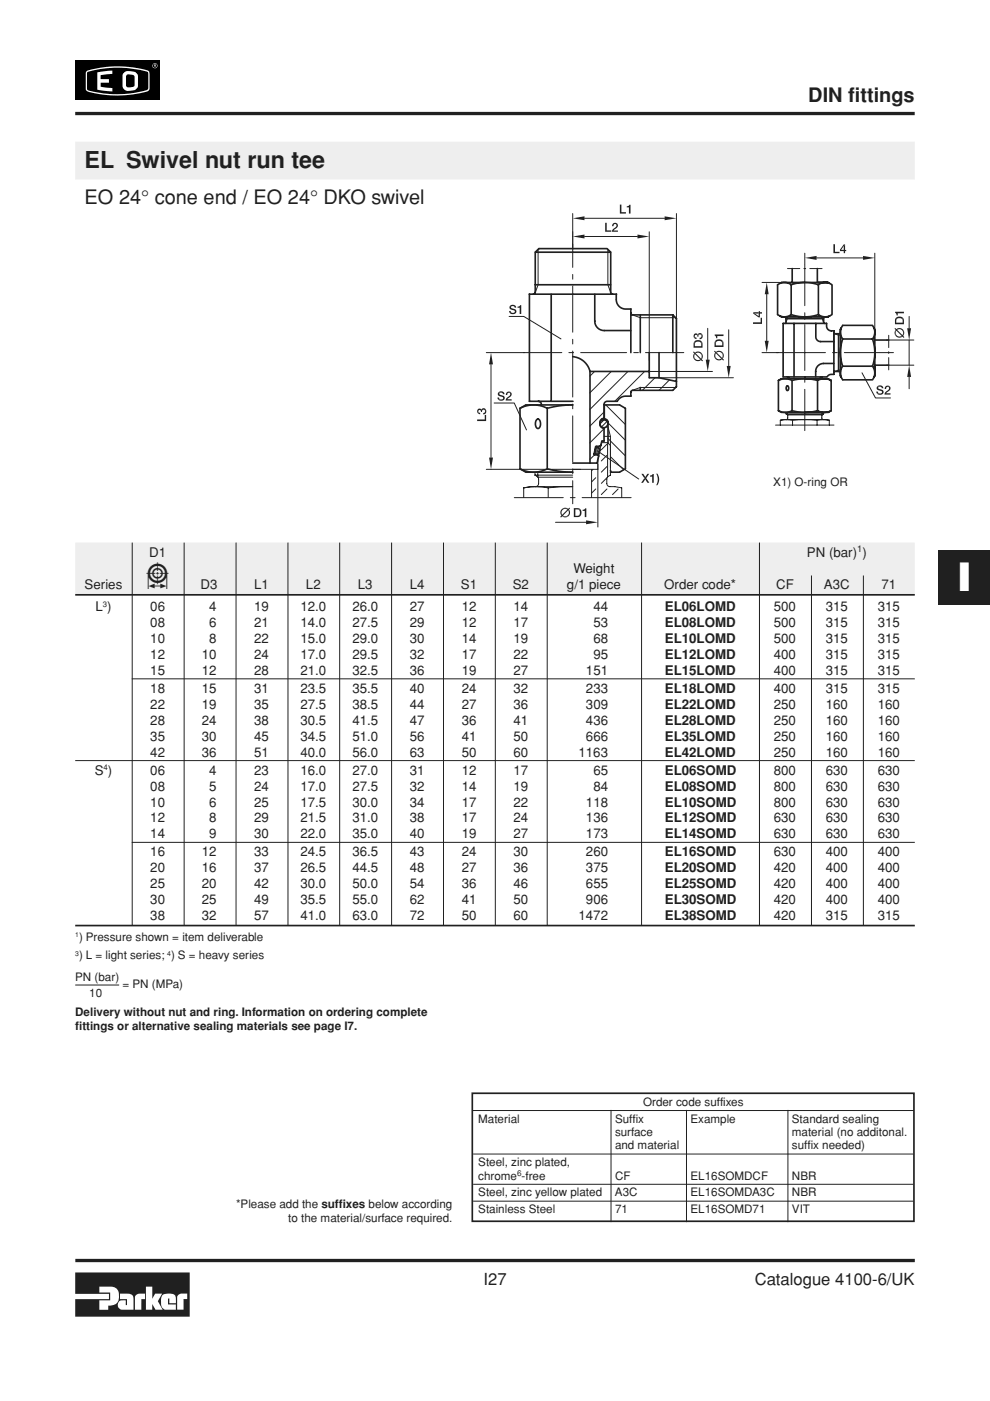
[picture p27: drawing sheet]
<svg xmlns="http://www.w3.org/2000/svg" width="210mm" height="297mm" viewBox="0 0 210 297" stroke-linecap="round" stroke-linejoin="round" font-family="sans-serif">
<defs><g id="words">
<text font-size="8.5" fill="#fff" x="203.1" y="125.2">I</text>
<text font-size="7.1" fill="#231f20" x="31" y="124.8">5</text>
<text font-size="4.9" fill="#231f20" x="17.9" y="35.6">EL Swivel nut run tee</text>
<g font-size="4.2" fill="#231f20">
<text x="171.4" y="21.6">DIN fittings</text>
<text x="17.9" y="43.3">EO 24° cone end / EO 24° DKO swivel</text>
</g>
<g font-size="3.5" fill="#231f20">
<text x="102.5" y="272.4">I27</text>
<text x="160" y="272.4">Catalogue 4100-6/UK</text>
</g>
<g font-size="2.8" fill="#231f20">
<text x="31.6" y="118">D1</text>
<text x="171.1" y="118">PN (bar) )</text>
<text x="17.9" y="124.8">Series</text>
<text x="42.5" y="124.8">D3</text>
<text x="53.9" y="124.8">L1</text>
<text x="64.9" y="124.8">L2</text>
<text x="75.9" y="124.8">L3</text>
<text x="86.9" y="124.8">L4</text>
<text x="97.7" y="124.8">S1</text>
<text x="108.7" y="124.8">S2</text>
<text x="120.2" y="124.8">g/1 piece</text>
<text x="121.6" y="121.4">Weight</text>
<text x="140.8" y="124.8">Order code*</text>
<text x="164.6" y="124.8">CF</text>
<text x="174.7" y="124.8">A3C</text>
<text x="186.9" y="124.8">71</text>
<text x="20.2" y="129.6">L )</text>
<text x="31.9" y="129.6">06</text>
<text x="44.4" y="129.6">4</text>
<text x="53.9" y="129.6">19</text>
<text x="63.7" y="129.6">12.0</text>
<text x="74.7" y="129.6">26.0</text>
<text x="86.9" y="129.6">27</text>
<text x="97.9" y="129.6">12</text>
<text x="108.9" y="129.6">14</text>
<text x="125.8" y="129.6">44</text>
<text x="141" y="129.6">EL06LOMD</text>
<text x="164.1" y="129.6">500</text>
<text x="175.1" y="129.6">315</text>
<text x="186.1" y="129.6">315</text>
<text x="31.9" y="136.3">10</text>
<text x="31.9" y="132.9">08</text>
<text x="44.4" y="136.3">8</text>
<text x="44.4" y="132.9">6</text>
<text x="53.9" y="136.3">22</text>
<text x="53.9" y="132.9">21</text>
<text x="63.7" y="136.3">15.0</text>
<text x="63.7" y="132.9">14.0</text>
<text x="74.7" y="136.3">29.0</text>
<text x="74.7" y="132.9">27.5</text>
<text x="86.9" y="136.3">30</text>
<text x="86.9" y="132.9">29</text>
<text x="97.9" y="136.3">14</text>
<text x="97.9" y="132.9">12</text>
<text x="108.9" y="136.3">19</text>
<text x="108.9" y="132.9">17</text>
<text x="125.8" y="136.3">68</text>
<text x="125.8" y="132.9">53</text>
<text x="141" y="136.3">EL10LOMD</text>
<text x="141" y="132.9">EL08LOMD</text>
<text x="164.1" y="136.3">500</text>
<text x="164.1" y="132.9">500</text>
<text x="175.1" y="136.3">315</text>
<text x="175.1" y="132.9">315</text>
<text x="186.1" y="132.9">315</text>
<text x="186.1" y="136.3">315</text>
<text x="31.9" y="139.7">12</text>
<text x="31.9" y="143.1">15</text>
<text x="42.8" y="139.7">10</text>
<text x="42.8" y="143.1">12</text>
<text x="53.9" y="139.7">24</text>
<text x="53.9" y="143.1">28</text>
<text x="63.7" y="139.7">17.0</text>
<text x="63.7" y="143.1">21.0</text>
<text x="74.7" y="139.7">29.5</text>
<text x="74.7" y="143.1">32.5</text>
<text x="86.9" y="139.7">32</text>
<text x="86.9" y="143.1">36</text>
<text x="97.9" y="139.7">17</text>
<text x="97.9" y="143.1">19</text>
<text x="108.9" y="139.7">22</text>
<text x="108.9" y="143.1">27</text>
<text x="124.2" y="143.1">151</text>
<text x="125.8" y="139.7">95</text>
<text x="141" y="139.7">EL12LOMD</text>
<text x="141" y="143.1">EL15LOMD</text>
<text x="164.1" y="139.7">400</text>
<text x="164.1" y="143.1">400</text>
<text x="175.1" y="139.7">315</text>
<text x="175.1" y="143.1">315</text>
<text x="186.1" y="139.7">315</text>
<text x="186.1" y="143.1">315</text>
<text x="31.9" y="146.9">18</text>
<text x="42.8" y="146.9">15</text>
<text x="53.9" y="146.9">31</text>
<text x="63.7" y="146.9">23.5</text>
<text x="74.7" y="146.9">35.5</text>
<text x="86.9" y="146.9">40</text>
<text x="97.9" y="146.9">24</text>
<text x="108.9" y="146.9">32</text>
<text x="124.2" y="146.9">233</text>
<text x="141" y="146.9">EL18LOMD</text>
<text x="164.1" y="146.9">400</text>
<text x="175.1" y="146.9">315</text>
<text x="186.1" y="146.9">315</text>
<text x="31.9" y="153.7">28</text>
<text x="31.9" y="150.3">22</text>
<text x="42.8" y="153.7">24</text>
<text x="42.8" y="150.3">19</text>
<text x="53.9" y="153.7">38</text>
<text x="53.9" y="150.3">35</text>
<text x="63.7" y="153.7">30.5</text>
<text x="63.7" y="150.3">27.5</text>
<text x="74.7" y="153.7">41.5</text>
<text x="74.7" y="150.3">38.5</text>
<text x="86.9" y="153.7">47</text>
<text x="86.9" y="150.3">44</text>
<text x="97.9" y="150.3">27</text>
<text x="97.9" y="153.7">36</text>
<text x="108.9" y="150.3">36</text>
<text x="108.9" y="153.7">41</text>
<text x="124.2" y="153.7">436</text>
<text x="124.2" y="150.3">309</text>
<text x="141" y="153.7">EL28LOMD</text>
<text x="141" y="150.3">EL22LOMD</text>
<text x="164.1" y="150.3">250</text>
<text x="164.1" y="153.7">250</text>
<text x="175.1" y="150.3">160</text>
<text x="175.1" y="153.7">160</text>
<text x="186.1" y="150.3">160</text>
<text x="186.1" y="153.7">160</text>
<text x="31.9" y="157">35</text>
<text x="31.9" y="160.4">42</text>
<text x="42.8" y="157">30</text>
<text x="42.8" y="160.4">36</text>
<text x="53.9" y="157">45</text>
<text x="53.9" y="160.4">51</text>
<text x="63.7" y="157">34.5</text>
<text x="63.7" y="160.4">40.0</text>
<text x="74.7" y="157">51.0</text>
<text x="74.7" y="160.4">56.0</text>
<text x="86.9" y="157">56</text>
<text x="86.9" y="160.4">63</text>
<text x="97.9" y="157">41</text>
<text x="97.9" y="160.4">50</text>
<text x="108.9" y="157">50</text>
<text x="108.9" y="160.4">60</text>
<text x="122.7" y="160.4">1163</text>
<text x="124.2" y="157">666</text>
<text x="141" y="157">EL35LOMD</text>
<text x="141" y="160.4">EL42LOMD</text>
<text x="164.1" y="157">250</text>
<text x="164.1" y="160.4">250</text>
<text x="175.1" y="157">160</text>
<text x="175.1" y="160.4">160</text>
<text x="186.1" y="157">160</text>
<text x="186.1" y="160.4">160</text>
<text x="20.1" y="164.2">S )</text>
<text x="31.9" y="167.6">08</text>
<text x="31.9" y="164.2">06</text>
<text x="44.4" y="167.6">5</text>
<text x="44.4" y="164.2">4</text>
<text x="53.9" y="167.6">24</text>
<text x="53.9" y="164.2">23</text>
<text x="63.7" y="167.6">17.0</text>
<text x="63.7" y="164.2">16.0</text>
<text x="74.7" y="167.6">27.5</text>
<text x="74.7" y="164.2">27.0</text>
<text x="86.9" y="167.6">32</text>
<text x="86.9" y="164.2">31</text>
<text x="97.9" y="167.6">14</text>
<text x="97.9" y="164.2">12</text>
<text x="108.9" y="164.2">17</text>
<text x="108.9" y="167.6">19</text>
<text x="125.8" y="164.2">65</text>
<text x="125.8" y="167.6">84</text>
<text x="141" y="167.6">EL08SOMD</text>
<text x="141" y="164.2">EL06SOMD</text>
<text x="164.1" y="164.2">800</text>
<text x="164.1" y="167.6">800</text>
<text x="175.1" y="164.2">630</text>
<text x="175.1" y="167.6">630</text>
<text x="186.1" y="164.2">630</text>
<text x="186.1" y="167.6">630</text>
<text x="31.9" y="171">10</text>
<text x="44.4" y="171">6</text>
<text x="53.9" y="171">25</text>
<text x="63.7" y="171">17.5</text>
<text x="74.7" y="171">30.0</text>
<text x="86.9" y="171">34</text>
<text x="97.9" y="171">17</text>
<text x="108.9" y="171">22</text>
<text x="124.2" y="171">118</text>
<text x="141" y="171">EL10SOMD</text>
<text x="164.1" y="171">800</text>
<text x="175.1" y="171">630</text>
<text x="186.1" y="171">630</text>
<text x="31.9" y="174.4">12</text>
<text x="31.9" y="177.8">14</text>
<text x="44.4" y="174.4">8</text>
<text x="44.4" y="177.8">9</text>
<text x="53.9" y="174.4">29</text>
<text x="53.9" y="177.8">30</text>
<text x="63.7" y="174.4">21.5</text>
<text x="63.7" y="177.8">22.0</text>
<text x="74.7" y="174.4">31.0</text>
<text x="74.7" y="177.8">35.0</text>
<text x="86.9" y="174.4">38</text>
<text x="86.9" y="177.8">40</text>
<text x="97.9" y="174.4">17</text>
<text x="97.9" y="177.8">19</text>
<text x="108.9" y="174.4">24</text>
<text x="108.9" y="177.8">27</text>
<text x="124.2" y="174.4">136</text>
<text x="124.2" y="177.8">173</text>
<text x="141" y="174.4">EL12SOMD</text>
<text x="141" y="177.8">EL14SOMD</text>
<text x="164.1" y="174.4">630</text>
<text x="164.1" y="177.8">630</text>
<text x="175.1" y="174.4">630</text>
<text x="175.1" y="177.8">630</text>
<text x="186.1" y="174.4">630</text>
<text x="186.1" y="177.8">630</text>
<text x="31.9" y="185">20</text>
<text x="31.9" y="181.6">16</text>
<text x="42.8" y="185">16</text>
<text x="42.8" y="181.6">12</text>
<text x="53.9" y="185">37</text>
<text x="53.9" y="181.6">33</text>
<text x="63.7" y="185">26.5</text>
<text x="63.7" y="181.6">24.5</text>
<text x="74.7" y="185">44.5</text>
<text x="74.7" y="181.6">36.5</text>
<text x="86.9" y="185">48</text>
<text x="86.9" y="181.6">43</text>
<text x="97.9" y="185">27</text>
<text x="97.9" y="181.6">24</text>
<text x="108.9" y="185">36</text>
<text x="108.9" y="181.6">30</text>
<text x="124.2" y="181.6">260</text>
<text x="124.2" y="185">375</text>
<text x="141" y="181.6">EL16SOMD</text>
<text x="141" y="185">EL20SOMD</text>
<text x="164.1" y="185">420</text>
<text x="164.1" y="181.6">630</text>
<text x="175.1" y="185">400</text>
<text x="175.1" y="181.6">400</text>
<text x="186.1" y="185">400</text>
<text x="186.1" y="181.6">400</text>
<text x="31.9" y="191.7">30</text>
<text x="31.9" y="188.4">25</text>
<text x="42.8" y="191.7">25</text>
<text x="42.8" y="188.4">20</text>
<text x="53.9" y="191.7">49</text>
<text x="53.9" y="188.4">42</text>
<text x="63.7" y="191.7">35.5</text>
<text x="63.7" y="188.4">30.0</text>
<text x="74.7" y="191.7">55.0</text>
<text x="74.7" y="188.4">50.0</text>
<text x="86.9" y="191.7">62</text>
<text x="86.9" y="188.4">54</text>
<text x="97.9" y="191.7">41</text>
<text x="97.9" y="188.4">36</text>
<text x="108.9" y="191.7">50</text>
<text x="108.9" y="188.4">46</text>
<text x="124.2" y="188.4">655</text>
<text x="124.2" y="191.7">906</text>
<text x="141" y="188.4">EL25SOMD</text>
<text x="141" y="191.7">EL30SOMD</text>
<text x="164.1" y="191.7">420</text>
<text x="164.1" y="188.4">420</text>
<text x="175.1" y="191.7">400</text>
<text x="175.1" y="188.4">400</text>
<text x="186.1" y="191.7">400</text>
<text x="186.1" y="188.4">400</text>
<text x="31.9" y="195.1">38</text>
<text x="42.8" y="195.1">32</text>
<text x="53.9" y="195.1">57</text>
<text x="63.7" y="195.1">41.0</text>
<text x="74.7" y="195.1">63.0</text>
<text x="86.9" y="195.1">72</text>
<text x="97.9" y="195.1">50</text>
<text x="108.9" y="195.1">60</text>
<text x="122.7" y="195.1">1472</text>
<text x="141" y="195.1">EL38SOMD</text>
<text x="164.1" y="195.1">420</text>
<text x="175.1" y="195.1">315</text>
<text x="186.1" y="195.1">315</text>
</g>
<g font-size="2.5" fill="#231f20">
<text x="163.9" y="103">X1) O-ring OR</text>
<text x="16.8" y="199.4">) Pressure shown = item deliverable</text>
<text x="16.8" y="203.4">) L = light series; ) S = heavy series</text>
<text x="15.9" y="207.9">PN (bar)</text>
<text x="26" y="209.4">= PN (MPa)</text>
<text x="15.9" y="215.4">Delivery without nut and ring. Information on ordering complete</text>
<text x="18.9" y="211.4">10</text>
<text x="15.9" y="218.4">fittings or alternative sealing materials see page I7.</text>
<text x="101.4" y="238">Material</text>
<text x="130.4" y="238">Suffix</text>
<text x="136.3" y="234.5">Order code suffixes</text>
<text x="146.4" y="238">Example</text>
<text x="167.9" y="238">Standard sealing</text>
<text x="130.4" y="243.7">and material</text>
<text x="130.4" y="240.8">surface</text>
<text x="167.9" y="240.8">material (no additonal.</text>
<text x="167.9" y="243.7">suffix needed)</text>
<text x="101.4" y="247.3">Steel, zinc plated,</text>
<text x="101.4" y="250.1">chrome -free</text>
<text x="130.4" y="250.1">CF</text>
<text x="146.4" y="250.1">EL16SOMDCF</text>
<text x="167.9" y="250.1">NBR</text>
<text x="50" y="256.1">*Please add the suffixes below according</text>
<text x="101.4" y="253.7">Steel, zinc yellow plated</text>
<text x="101.4" y="257.3">Stainless Steel</text>
<text x="130.4" y="253.7">A3C</text>
<text x="130.4" y="257.3">71</text>
<text x="146.4" y="257.3">EL16SOMD71</text>
<text x="146.4" y="253.7">EL16SOMDA3C</text>
<text x="167.9" y="253.7">NBR</text>
<text x="167.9" y="257.3">VIT</text>
<text x="61.1" y="259.1">to the material/surface required.</text>
</g>
<text font-size="2" fill="#231f20" x="181.7" y="117.1">1</text>
<g font-size="1.7" fill="#231f20">
<text x="21.8" y="128.6">3</text>
<text x="22" y="163.3">4</text>
<text x="109.6" y="249.3">6</text>
</g>
<g font-size="1.4" fill="#231f20">
<text x="15.9" y="198.6">1</text>
<text x="15.9" y="202.6">3</text>
<text x="35.5" y="202.6">4</text>
</g>
</g></defs>
<path d="M208.9 11.1h1.1M208.9 285.9h1.1" fill="none" stroke="#000" stroke-width=".21"/>
<g fill="#fff">
<path d="M206 9.6h3.9v3h-3.9z"/>
<path d="M206 284.5h3.9v3h-3.9z"/>
<path d="M204.2 288.5h5.7v7h-5.7z"/>
<path d="M204.2 1.6h5.7v7h-5.7z"/>
</g>
<path d="M16 12.9h18v8.3h-18z" fill="#000"/>
<circle cx="32.9" cy="13.9" r=".54" fill="#fff"/>
<circle cx="32.9" cy="13.9" r=".46" fill="#000"/>
<path d="M32.6 13.7l.5 .1v.4l-.4-.2-.1 .2z" fill="#fff"/>
<path d="M32.7 13.8l.3 .1h-.3z" fill="#000"/>
<path d="M18.4 15.1a21.9 21.9 0 0 1 13.1 0l.2 .7-.1 3.3a6.5 6.5 0 0 1-3.5 .9 20.9 20.9 0 0 1-9.8-.8l-.1-.3v-3.5z" fill="#fff"/>
<path d="M18.5 15.3a22 22 0 0 1 12.8 0l.1 .3v3.3a19.8 19.8 0 0 1-9 .9h-.6a7.4 7.4 0 0 1-3.3-.9z" fill="#000"/>
<g fill="#fff">
<path d="M20.6 15.3l3.2-.3v.7l-2.5 .3v.8h1.8v.7h-1.8v.9l2.5 .3v.7l-3.2-.4z"/>
<path d="M26.2 15.5a2.43 2.43 0 0 1 2.9 .2l.2 .5-.2 2.4a2.34 2.34 0 0 1-2.9 .2l-.2-.5v-2.3z"/>
</g>
<path d="M26.8 15.9l.5-.1a1 1 0 0 1 1.2 .5v1.7a1.21 1.21 0 0 1-1.6 .4l-.2-.3z" fill="#000"/>
<path d="M15.9 269.8h24.3v9.4h-24.3v-3.8h7.2v-1.1h-7.2z" fill="#231f20"/>
<g fill="#fff">
<path d="M21.1 272.8h1.9a1.8 1.8 0 0 1 2.2 2.1 1.85 1.85 0 0 1-2.3 1.9v.9h-1.8v-2h2.3v-1.7h-2.3z"/>
<path d="M30.9 272.8h1.4v2.6l.6-1.1h1.5l-.9 1.6 1 1.8h-1.5l-.7-1.2v1.2h-1.4z"/>
<path d="M34.4 274.6a2.29 2.29 0 0 1 2.8 .2l.1 1.5h-1.4v-1h-.3v1.3h1.7v1.1l-2.5-.1a2.51 2.51 0 0 1-.4-3z"/>
<path d="M28.7 274.7l.9-.4h1.1v1.1h-.7v2.3h-1.4v-2.7z"/>
<path d="M25.4 274.3a3.5 3.5 0 0 1 2.8 .5l.1 2.9h-2.6a1.07 1.07 0 0 1-.7-1.4 1.07 1.07 0 0 1 1.5-.6h.2v1h.2v-1.3h-1.5z"/>
<path d="M37.7 274.7l.8-.4h1.2v1.1h-.8v2.3h-1.3v-2.7z"/>
</g>
<path d="M198.9 116.7h11v11.6h-11z" fill="#231f20"/>
<path d="M15.9 24.1h178M16 267.3h178" fill="none" stroke="#231f20" stroke-width=".7" stroke-linecap="butt"/>
<path d="M170.6 56.1v8.7M164.6 74.8h10.4M170.6 66.3v1M170.6 68.8v9.8M176.5 74.8h1M176.9 70.7l.9 .4M179 74.8h10.4M188.4 71.1v2.6M188.4 74.6v.3M188.4 75.8v2.6M170.6 80.1v.9M170.6 82.6v8.7" fill="none" stroke="#231f20" stroke-width=".21"/>
<g fill="none" stroke="#231f20" stroke-width=".35">
<path d="M176.8 70.6l.2 .2M178.4 69.5a2.36 2.36 0 0 0 .3 2.4M178.7 69h6.3l.5 .8v9.9l-.5 .8h-6.3l-.5-.8v-9.9zM178.7 71.9a8.8 8.8 0 0 0 0 5.7M178.7 77.6a2.38 2.38 0 0 0-.3 2.4M178.7 71.9h6.3M178.7 77.6h6.3M185 71.9l.4 1.4 .1 1.5M185.3 69.5a2.41 2.41 0 0 1-.3 2.4M185.5 74.8l-.1 1.4-.4 1.4a2.42 2.42 0 0 1 .3 2.4M185.5 72.1h2.9M188.4 77.4h-2.9v2.3"/>
<path d="M165 87.1l.7 .3h4.9M165 80.7a3.1 3.1 0 0 1 2.9 0 10.5 10.5 0 0 1 5.4 0M165 87.1a3.1 3.1 0 0 0 2.9 0M165 80.7v6.4M165 80.7l.7-.4h9.9l.6 .4M166.8 81.8h.3l.1 .4v.4l-.2 .2-.3-.4zM167.9 87.1l2.7 .3M167.9 80.7v6.4M173.3 80.7a3.1 3.1 0 0 1 2.9 0M173.3 80.7v6.4M176.2 80.7v6.4l-.6 .3h-5M176.2 87.1a3.1 3.1 0 0 1-2.9 0l-2.7 .3"/>
</g>
<circle cx="176.8" cy="70.1" r=".17" fill="#231f20"/>
<path d="M167 79.9l.2 .1 .1 .3M174.3 79.9l-.2 .1-.1 .3M176.8 70.1v9.3h-.9l-.5 .5h-9.4M176.8 77.1h-2.2a1.67 1.67 0 0 0-1.7 1.6v1.2M177 70.8h1.2M177.8 70.8v8M178.2 78.8h-1.3l-.1 .2" fill="none" stroke="#231f20" stroke-width=".35"/>
<g fill="none" stroke="#231f20" stroke-width=".21">
<path d="M170.6 53.7v2.3M173.1 54.7h9.9M185.5 53.7v17.4M177.8 71.1h.4M178.2 78.5l-1.3 .3M164.4 90.1h12.4M165.4 89.1l.8-.1h4.4zM165.4 89.1v1M166.6 87.4v.3l.4 .5v.6l-.3 .2M166.6 87.7h8M166.9 87.4v.5M167 88h7.3"/>
<path d="M168 89.1v1M173.2 89.1l-2.6-.1h4.5l.7 .1M173.2 89.1l1.3-.1 1.3 .1M173.2 89.1v1M174.3 87.4v.5M174.6 87.7l-.3 .5v.6l.3 .2M174.6 87.4v.3M175.8 89.1v1"/>
</g>
<g fill="#231f20">
<path d="M170.6 54.7l2.5-.4v.8z"/>
<path d="M183 54.3l2.5 .4-2.5 .4z"/>
<path d="M176.7 51.8h.3v1.6h1v.3h-1.3z" fill-rule="evenodd"/>
<path d="M178.9 51.8h.3l-.9 1.2h1.1v.2h-.2v.5h-.3v-.5h-.8v-.3z" fill-rule="evenodd"/>
<path d="M179.2 51.8v1.2h-.9h.6v-.8z" fill-rule="evenodd"/>
</g>
<path d="M188 77.4h5.8M188 72.1h5.8M192.8 67.1v2.5M192.8 79.9v2.5" fill="none" stroke="#231f20" stroke-width=".21"/>
<g fill="#231f20">
<path d="M191.5 69.9l.2 .6-.2 .7z" fill-rule="evenodd"/>
<path d="M190.2 69.7l.5-.2 .4 .2 .4 .2v.7v-.2a.78 .78 0 0 0-1.3-.5z" fill-rule="evenodd"/>
<path d="M189.9 70.6a.78 .78 0 0 0 .4 .7 .78 .78 0 0 0 .9-.1v.3h-.2h-.8l-.3-.3z" fill-rule="evenodd"/>
<path d="M189.9 69.9v1.3l-.2-.6z" fill-rule="evenodd"/>
<path d="M189.8 69.5l.2 .3 .2-.1v.2l1.1 1.1 .2-1.1v1.3l.3 .3-.2 .1-.3-.2-.1 .1v-.3l-1.1-1.1-.2 1.1v-1.3l-.3-.2z" fill-rule="evenodd"/>
<path d="M190 67.4l.4-.3 .8 .1 .2 .2v1v-.4a.68 .68 0 0 0-.7-.5 .68 .68 0 0 0-.7 .6z" fill-rule="evenodd"/>
<path d="M190 67.4v1h1.4v-1l.2 .4 .1 .9h-1.9v-.9z" fill-rule="evenodd"/>
<path d="M189.8 66.1h1.9v.3h-1.4v.5h-.2z" fill-rule="evenodd"/>
</g>
<path d="M192.8 72.1v5.3" fill="none" stroke="#231f20" stroke-width=".21"/>
<g fill="#231f20">
<path d="M192.8 77.4l.4 2.5h-.9z"/>
<path d="M192.3 69.6h.9l-.4 2.5z"/>
</g>
<path d="M182.8 79l2.8 5.4h3.2" fill="none" stroke="#231f20" stroke-width=".21"/>
<g fill="#231f20">
<path d="M185.8 83h.3l.1 .3 .4 .1h-.7z" fill-rule="evenodd"/>
<path d="M185.9 82h.6a.28 .28 0 0 0-.3 .3 .28 .28 0 0 0 .4 .2l.2 .1a.55 .55 0 0 1 .5 .4 .55 .55 0 0 1-.4 .7h-.5l-.5-.3h.7a.32 .32 0 0 0 .4-.3 .32 .32 0 0 0-.5-.3 .56 .56 0 0 1-.5-.2 .56 .56 0 0 1-.1-.6z" fill-rule="evenodd"/>
<path d="M186 81.9a.76 .76 0 0 1 1.3 .4h-.3l-.3-.3z" fill-rule="evenodd"/>
<path d="M188.2 82h.5l.1 .4-.9 1h.9v.3h-1.3l.2-.5 .6-.5a.37 .37 0 0 0 .2-.4 .37 .37 0 0 0-.3-.3z" fill-rule="evenodd"/>
<path d="M187.8 81.9a.66 .66 0 0 1 .9 .1h-.6l-.2 .5h-.3z" fill-rule="evenodd"/>
</g>
<g fill="none" stroke="#231f20" stroke-width=".35">
<path d="M168 56.9v3M170.6 59.9h-4.9l-.8 .5v6.3l.8 .5h9.9l.8-.5v-6.3l-.8-.5M170.6 59.9l-1.4 .1-1.4 .4M170.6 59.9l1.5 .1 1.4 .4M173.3 56.9v3h2.3h-5M165.4 60.1a2.38 2.38 0 0 1 2.4 .3v6.3M166.6 67.2v1.2l-.2 .2M166.6 67.6h8M167.8 66.7a8.9 8.9 0 0 0 5.7 0M167.8 66.7a2.42 2.42 0 0 1-2.4 .3M168.4 68.6v11.3M173 68.6v2.8a1 1 0 0 0 1 1h2.8"/>
<path d="M173.5 66.7a2.42 2.42 0 0 0 2.4 .3M173.5 60.4v6.3M174.6 67.2v1.2l.2 .2M175.9 60.1a2.38 2.38 0 0 0-2.4 .3M176.8 74.8v-4.7h-.6a1 1 0 0 1-.9-1v-.5h-9.3v11.3M176.8 70.1h.1"/>
</g>
<path d="M161.6 59.9h3.7M167 56.9h2.6M170.4 56.9h.4M171.7 56.9h2.6M161.6 74.8h3.4M162.6 62.4v9.9M166.9 67.2l-.3 1.2M174.3 67.2l.3 1.2" fill="none" stroke="#231f20" stroke-width=".21"/>
<g fill="#231f20">
<path d="M162.1 72.3h.9l-.4 2.5z"/>
<path d="M162.6 59.9l.4 2.5h-.9z"/>
<path d="M159.7 68.3h1.6v-.9h.3v1.3h-1.9z" fill-rule="evenodd"/>
<path d="M159.7 66.2l1.2 .8v-1h.2v.2h.5v.3h-.5v.8h-.3l-1.1-.8z" fill-rule="evenodd"/>
<path d="M159.7 66.2h1.2v.8v-.5h-.8z" fill-rule="evenodd"/>
</g>
<g fill="none" stroke="#231f20" stroke-width=".21">
<path d="M111 74.8h8.1M120.6 74.8h1M123.1 74.8h9.8M134 66.7l1.8 .7h7.5M134.4 74.8h1M136.9 74.8h8.1M125.4 99.5v6M125.7 99.5l-.3 .3M128.1 89l-.9 .9M128.1 92.5h1.3M128.4 85.9l4.2 4.1M128.7 94.2l-1.2 1.2"/>
<path d="M128.7 96.5l-1.2 1.2M128.7 98.9l-1.2 1.2M128.7 89.3l-1.2 1.2M128.8 90.2l-.4 .4M128.8 93.8h-1.3l-.7 3.7v2h-5.4M128.8 93.8l.6 .6v6.3l-.7 .6v1.2a.67 .67 0 0 0 .6 .7l2.5 .2v2.1M128.8 93.8v7.3M128.9 90.5l.5 2v6.7M128.9 89.6l3.7 3.7M128.9 93l3.7 3.7M129.4 96.8l2.8 2.8M132.3 86.4l.3 .3"/>
<path d="M143.3 82.2h-7.5l-1.8 .6M109 105.5h10.4M111 103.4l1.5-.2h8.9h-2.6l-2.6 .2M111 103.4a13.5 13.5 0 0 1 5.2 0M111 103.4v2.1M113.4 100.7l.7 .6 .1 1.2a.67 .67 0 0 1-.7 .7M113.4 100.1v.6M113.4 100.7h8M114 100.1v1M114.1 101.2h7.3M116.2 103.4v2.1M120.9 105.5h1"/>
<path d="M123.4 105.5h10.4M126.3 101.3l-.9 .9M126.3 103.7l-.9 .9M128.7 101.3l-1.2 1.2M128.7 103.7l-1.2 1.2M131.1 103.7l-1.2 1.2"/>
</g>
<g fill="none" stroke="#231f20" stroke-width=".35">
<path d="M112.2 74.7v10.4h9.3M116.9 74.7v10.4M121.4 75.6a4.1 4.1 0 0 1 3.7 3.2h12.6M133.8 66.4l.1 .2 .3 .2h8.5M133.8 65.5v9.3M135.8 66.8v8M137.7 74.8v5.3h2M111.5 85.9h9.9M111.5 85.8l-1.2 .8v12.8l1.2 .7h9.9M113.8 89l.4-.1 .4 .7-.1 .8-.4 .5-.3-.2-.3-.5v-.7zM114.1 85.1a.67 .67 0 0 1 .7 .7M116 86.6v12.8"/>
<path d="M126.1 95.8a.49 .49 0 0 0 .4 .5 .49 .49 0 0 0 .6-.3M127.6 88.8h.6a.67 .67 0 0 1 .7 .7v4.4M128.1 85.9h3.3l1.2 .7v12.8l-1.2 .7h-2M128.1 85.9v2.9M129.4 99.8l.2 .3M135.8 82.2v.6M142.7 82.8h-8.5l-.4 .2v1h-1.1a1.98 1.98 0 0 0-1.8 1.1h-2.2a.67 .67 0 0 0-.6 .7"/>
<circle cx="128" cy="89.9" r=".83"/>
</g>
<circle cx="133.8" cy="65.5" r=".17" fill="#231f20"/>
<path d="M125.1 78.8v19.4M139.7 74.8v5.3l3.7 .8M142.7 74.8v-8l.7 .7v14.5l-.7 .8M110.3 99.4a6.2 6.2 0 0 0 5.7 0 20.5 20.5 0 0 0 5.4 .7M114.8 85.8v.1M121.4 85.9a20.5 20.5 0 0 0-5.4 .7 6.2 6.2 0 0 0-5.7 0M126.1 95.8l.1-.5a.49 .49 0 0 1 .6-.4 .49 .49 0 0 1 .4 .6l-.1 .5M128.1 85.8v2.9a1.08 1.08 0 0 0-.9 1.1 1.08 1.08 0 0 0 .9 1v2.7h-.5l-.3 1.1-1 .1-.3 1.6v.1l.9 .2-.3 1.6h-5.2" fill="none" stroke="#231f20" stroke-width=".35"/>
<path d="M121.4 51.8v4.9M121.4 58.2v1M121.4 60.7v9.7M121.4 71.9v1M121.4 74.4v9.8M121.4 85.7v1M121.4 88.2v9.7M121.4 99.4v1M121.4 101.9v4.9" fill="none" stroke="#231f20" stroke-width=".21"/>
<g fill="#231f20">
<path d="M127.2 95.4l-.1 .6z"/>
<path d="M127.2 95.2l-.1 .8z"/>
<path d="M127.2 95.2l-.2 .9z"/>
<path d="M127.1 95.1l-.1 1z"/>
<path d="M127.1 95.1l-.1 1.1z"/>
<path d="M127.1 95.1l-.2 1.1z"/>
<path d="M127 95l-.1 1.2z"/>
<path d="M127 95l-.2 1.3z"/>
<path d="M126.9 94.9l-.1 1.4z"/>
<path d="M126.9 94.9l-.2 1.4z"/>
<path d="M126.8 94.9l-.1 1.4z"/>
<path d="M126.8 94.9l-.1 1.4h-.1z"/>
<path d="M126.7 94.9h.1l-.2 1.4z"/>
<path d="M126.7 94.9l-.1 1.4h-.1z"/>
<path d="M126.6 94.9l-.1 1.4z"/>
<path d="M126.5 94.9h.1l-.2 1.4z"/>
<path d="M126.5 94.9l-.1 1.4z"/>
<path d="M126.4 95l.1-.1-.2 1.3z"/>
<path d="M126.4 95l-.1 1.2z"/>
<path d="M126.4 95l-.2 1.2z"/>
<path d="M126.3 95.1l-.1 1.1z"/>
<path d="M126.3 95.1l-.1 1z"/>
<path d="M126.3 95.2l-.1 .9z"/>
<path d="M126.3 95.2l-.2 .8z"/>
<path d="M126.2 95.3l-.1 .7z"/>
<path d="M126.2 95.3l-.1 .6z"/>
</g>
<path d="M103.1 74.8h8.2M104.1 77.3v19.7M126.1 78.8l-1 .9M129.6 78.8l-4.5 4.5M133.1 78.8l-8 8M136.7 78.8l-6.4 6.3M103.1 99.5h20M126.1 96.4l-1 1M128.1 87.4l-3 2.9M128.1 90.9l-3 3M138.9 80.1l-2.7 2.7M141.9 80.6l-2.2 2.2" fill="none" stroke="#231f20" stroke-width=".21"/>
<g fill="#231f20">
<path d="M104.1 74.8l.4 2.5h-.8z"/>
<path d="M103.7 97h.8l-.4 2.5z"/>
<path d="M101.2 88.9h1.6v-.9h.3v1.3h-1.9z" fill-rule="evenodd"/>
<path d="M102.9 86.7l.2 .6a.58 .58 0 0 1-.6 .6v-.3l.3-.3z" fill-rule="evenodd"/>
<path d="M102.2 86.7l.3-.1 .4 .1v.5a.33 .33 0 0 0-.4-.3 .33 .33 0 0 0-.3 .4z" fill-rule="evenodd"/>
<path d="M102 86.7l.1 .2 .1-.2v.6h-.2z" fill-rule="evenodd"/>
<path d="M101.4 87.2l.1 .2 .3 .1v.3l-.4-.1z" fill-rule="evenodd"/>
<path d="M101.3 86.8l.3-.2 .4 .1v.6a.28 .28 0 0 0-.3-.4 .28 .28 0 0 0-.3 .3v.5l-.2-.5z" fill-rule="evenodd"/>
</g>
<path d="M126.8 98.5v13.2M117.8 110.7h6.5" fill="none" stroke="#231f20" stroke-width=".21"/>
<g fill="#231f20">
<path d="M124.3 110.3l2.5 .4-2.5 .5z"/>
<path d="M119.2 109.5h1.3l-.6 .2z" fill-rule="evenodd"/>
<path d="M120.5 108.2h.2l.1 .2v.7l-.3 .4h-.7l.4-.1 .3-.4 .1-.4z" fill-rule="evenodd"/>
<path d="M119.2 107.9h.6l-.3 .1a.78 .78 0 0 0-.3 1.1l-.3 .1-.1-.5z" fill-rule="evenodd"/>
<path d="M119.2 107.9l.6-.2 .7 .2z" fill-rule="evenodd"/>
<path d="M119.2 107.9h1.3l.2-.3 .2 .2-.3 .2 .1 .2h-.2l-1.1 1.1 1.1 .2h-1.3l-.3 .2-.1-.1 .2-.3-.1-.1 .3-.1 1.1-1.1z" fill-rule="evenodd"/>
<path d="M122.3 108h.8l.2 .6-.2 .8h-1.1h.4a.68 .68 0 0 0 .6-.7 .68 .68 0 0 0-.7-.7z" fill-rule="evenodd"/>
<path d="M121.7 107.7l1 .1 .4 .2h-1.1v1.4h1.1l-.2 .1-1.2 .1z" fill-rule="evenodd"/>
<path d="M123.5 108.1l.8-.3v1.8h-.3v-1.3h-.5z" fill-rule="evenodd"/>
</g>
<path d="M104.8 85.4h4.2l2.6 5.8" fill="none" stroke="#231f20" stroke-width=".21"/>
<g fill="#231f20">
<path d="M105.5 84.3h.3l.1 .3 .4 .1h-.7z" fill-rule="evenodd"/>
<path d="M105.6 83.2h.6a.3 .3 0 0 0-.3 .4 .3 .3 0 0 0 .4 .2 .62 .62 0 0 1 .7 .8 .62 .62 0 0 1-1 .3l-.4-.2h.7a.32 .32 0 0 0 .4-.4 .32 .32 0 0 0-.5-.2 .56 .56 0 0 1-.5-.2 .56 .56 0 0 1-.1-.7z" fill-rule="evenodd"/>
<path d="M105.7 83.1l.9-.1 .3 .2 .1 .4h-.4l-.2-.3-.8-.1z" fill-rule="evenodd"/>
<path d="M107.9 83.3h.5l.1 .4-.9 .9h.9v.3h-1.3l.2-.4 .7-.6a.35 .35 0 0 0 .1-.4 .35 .35 0 0 0-.3-.2z" fill-rule="evenodd"/>
<path d="M107.4 83.2a.65 .65 0 0 1 1 .1h-.7l-.1 .4h-.4z" fill-rule="evenodd"/>
</g>
<path d="M107.9 67.1h3.2l7.8 4.8" fill="none" stroke="#231f20" stroke-width=".21"/>
<g fill="#231f20">
<path d="M107.9 65.9h.4l.1 .3 .4 .1h-.7z" fill-rule="evenodd"/>
<path d="M108.1 64.9h.6a.25 .25 0 0 0-.3 .2 .25 .25 0 0 0 .2 .3l.6 .2a.54 .54 0 0 1 .3 .5 .54 .54 0 0 1-.4 .5h-.6l-.4-.3h.7a.32 .32 0 0 0 .4-.3 .32 .32 0 0 0-.5-.3h-.3a.49 .49 0 0 1-.3-.8z" fill-rule="evenodd"/>
<path d="M108.2 64.8l.8-.1 .3 .2 .1 .3h-.3l-.3-.3h-.7z" fill-rule="evenodd"/>
<path d="M109.7 65l.8-.3v1.9h-.3v-1.3h-.5z" fill-rule="evenodd"/>
</g>
<path d="M121.4 49.1v3.4M123.9 50.1h11.3M137.7 49.1v27.3" fill="none" stroke="#231f20" stroke-width=".21"/>
<g fill="#231f20">
<path d="M121.4 50.1l2.5-.4v.9z"/>
<path d="M135.2 49.7l2.5 .4-2.5 .5z"/>
<path d="M128.3 47.2h.3v1.7h1v.2h-1.3z" fill-rule="evenodd"/>
<path d="M130.4 47.5h.5l.1 .4-.9 1h.9v.2h-1.3l.2-.4 .7-.6a.34 .34 0 0 0 .1-.4 .34 .34 0 0 0-.3-.2z" fill-rule="evenodd"/>
<path d="M129.9 47.4a.64 .64 0 0 1 1 .1h-.6l-.2 .5h-.3z" fill-rule="evenodd"/>
</g>
<path d="M121.4 45.3v7.2M123.9 46.3h17M143.4 45.3v24.8" fill="none" stroke="#231f20" stroke-width=".21"/>
<g fill="#231f20">
<path d="M121.4 46.3l2.5-.4v.8z"/>
<path d="M140.9 45.9l2.5 .4-2.5 .4z"/>
<path d="M131.4 43.4h.4v1.6h.9v.3h-1.3z" fill-rule="evenodd"/>
<path d="M132.9 43.7l.8-.3v1.9h-.4v-1.3h-.4z" fill-rule="evenodd"/>
</g>
<path d="M137.6 78.8h13.5M150.1 69.6v6.7" fill="none" stroke="#231f20" stroke-width=".21"/>
<g fill="#231f20">
<path d="M149.6 76.3h.9l-.4 2.5z"/>
<path d="M148.8 74.9l.2 .6-.2 .7z" fill-rule="evenodd"/>
<path d="M147.5 74.7l.5-.2 .6 .2 .2 .2v.7l-.2-.5a.78 .78 0 0 0-1.1-.2z" fill-rule="evenodd"/>
<path d="M147.2 75.6v.1a.78 .78 0 0 0 1.3 .5v.2a1.02 1.02 0 0 1-1.3-.2z" fill-rule="evenodd"/>
<path d="M147.2 74.9v1.3l-.2-.6z" fill-rule="evenodd"/>
<path d="M147.1 74.5l.2 .3 .2-.1v.2l1.1 1.1 .2-1.1v1.3l.3 .2-.2 .2-.3-.2h-.1v-.2l-1.1-1.1-.2 1.1v-1.3l-.3-.2z" fill-rule="evenodd"/>
<path d="M147.3 72.3l.1-.1a1.19 1.19 0 0 1 1.3 .1v1.1l-.2-.8-.6-.2a.54 .54 0 0 0-.6 .7z" fill-rule="evenodd"/>
<path d="M147.3 72.4v1h1.4v-1.1l.2 .5v.9h-1.8v-.9z" fill-rule="evenodd"/>
<path d="M148.7 70.7l.3 .5a.61 .61 0 0 1-.7 .7v-.3l.4-.2z" fill-rule="evenodd"/>
<path d="M148.1 70.7l.3-.1 .3 .1v.6a.33 .33 0 0 0-.3-.4 .33 .33 0 0 0-.3 .4z" fill-rule="evenodd"/>
<path d="M147.9 70.8l.1 .1 .1-.2v.7h-.2z" fill-rule="evenodd"/>
<path d="M147.3 71.3l.1 .2 .3 .1v.3l-.4-.1z" fill-rule="evenodd"/>
<path d="M147.2 70.8h.6l.1 .5a.28 .28 0 0 0-.3-.3 .28 .28 0 0 0-.3 .3v.5l-.2-.4z" fill-rule="evenodd"/>
</g>
<path d="M154.5 69.9v7.7M138.7 80.1h16.8" fill="none" stroke="#231f20" stroke-width=".21"/>
<g fill="#231f20">
<path d="M154.1 77.6h.8l-.4 2.5z"/>
<path d="M153.2 74.7l.3 .6-.3 .7z" fill-rule="evenodd"/>
<path d="M151.9 74.5h.1a1.01 1.01 0 0 1 1.2 .2v.7v-.2a.78 .78 0 0 0-1.2-.4z" fill-rule="evenodd"/>
<path d="M151.7 75.4v.2a.78 .78 0 0 0 1.2 .4v.3a1.02 1.02 0 0 1-1.3-.3z" fill-rule="evenodd"/>
<path d="M151.6 74.8v1.2l-.2-.6z" fill-rule="evenodd"/>
<path d="M151.6 74.4l.2 .2 .1-.1 .1 .3 1.1 1.1 .1-1.2v1.3l.3 .3-.2 .2-.2-.3-.2 .1v-.3l-1.1-1.1-.2 1.1v-1.2l-.2-.3z" fill-rule="evenodd"/>
<path d="M151.7 72.2l.2-.1a1.19 1.19 0 0 1 1.3 .1l-.1 1v-.4a.54 .54 0 0 0-.6-.5h-.2a.54 .54 0 0 0-.5 .6z" fill-rule="evenodd"/>
<path d="M151.7 72.2l.1 1h1.3l.1-1 .2 .4v1h-1.9v-1z" fill-rule="evenodd"/>
<path d="M151.5 70.9h1.9v.3h-1.3v.5h-.3z" fill-rule="evenodd"/>
</g>
<path d="M113.5 53.5v8.5l-.1 .3-.3 .1M113.5 60.4h8M116.9 62.4v12.3M121.5 62.4h-9.3v12.3" fill="none" stroke="#231f20" stroke-width=".35"/>
<path d="M114.1 52.9v7.5l-.6 1.7" fill="none" stroke="#231f20" stroke-width=".21"/>
<circle cx="112.2" cy="62.4" r=".17" fill="#231f20"/>
<path d="M113.5 53.5l.8-.8h14.4l.8 .8zM129.5 53.5v8.5l.1 .3 .3 .1M121.5 62.4h9.2v1.1M121.5 60.4h8" fill="none" stroke="#231f20" stroke-width=".35"/>
<path d="M128.9 52.9v7.5l.6 1.7" fill="none" stroke="#231f20" stroke-width=".21"/>
<circle cx="130.7" cy="62.4" r=".17" fill="#231f20"/>
<path d="M126.1 62.4v5.7a1.99 1.99 0 0 0 2 2h5.7M130.7 63.5a2 2 0 0 0 2 2h1.1" fill="none" stroke="#231f20" stroke-width=".35"/>
<path d="M126.6 95.6l8.8 6" fill="none" stroke="#231f20" stroke-width=".21"/>
<g fill="#231f20">
<path d="M136.6 101.4l.2 .2-.5 .8h-.4z"/>
<path d="M136 100.5h.4l.4 .6-.2 .3z"/>
<path d="M137.3 100.5h.3l-.6 .9 .7 1h-.4l-.7-1z" fill-rule="evenodd"/>
<path d="M137.8 100.8l.8-.3v1.9h-.3v-1.3h-.5z" fill-rule="evenodd"/>
<path d="M139.1 100.4l.3 .1 .4 1-.1 .7-.3 .7h-.3l.4-1.2z" fill-rule="evenodd"/>
</g>
<path d="M15.9 120.6h178.1" fill="none" stroke="#eeeeef" stroke-width="11.1" stroke-linecap="butt"/>
<path d="M15.9 126.1h178.1M15.9 196.2h178.1M100.1 231.8h93.7v27.1h-93.7z" fill="none" stroke="#231f20" stroke-width=".36"/>
<g fill="none" stroke="#231f20" stroke-width=".21">
<path d="M28 115v81.2M39 115v81.2M50 115v81.2M61.1 115v81.2M72 115v81.2M83 115v81.2M94 115v81.2M105 115v81.2M116 115v81.2M136 115v81.2M161 115v81.2M172.1 122v74.2"/>
<path d="M183.1 122v74.2M27.9 143.9h166.1M15.9 161.3h178.1M27.9 178.6h166.1M15.9 208.8h9.4M100.3 235.5h93.3M129.6 235.3v23.8M145.6 235.3v23.8M167.1 235.3v23.8M100.3 244.7h93.3M100.3 251.1h93.3M100.3 254.7h93.3"/>
</g>
<path d="M15.9 34.1h178.1" fill="none" stroke="#eeeeef" stroke-width="8" stroke-linecap="butt"/>
<use href="#words"/>
</svg>
